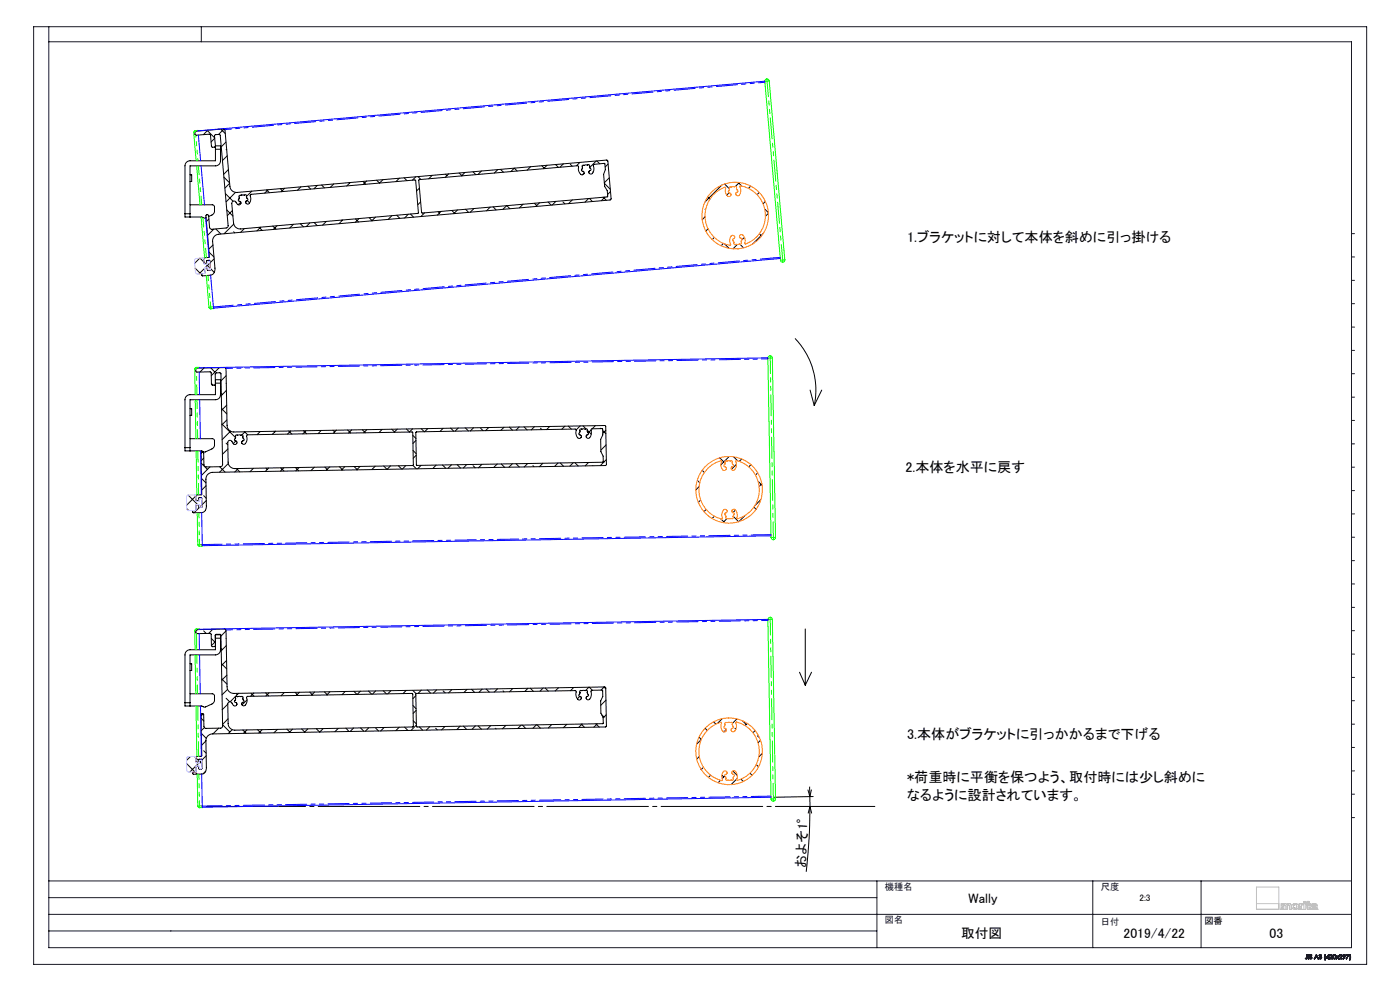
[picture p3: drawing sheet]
<svg xmlns="http://www.w3.org/2000/svg" width="420mm" height="297mm" viewBox="0 0 420 297" stroke-linecap="round" stroke-linejoin="round" font-family="sans-serif">
<defs><g id="words">
<g font-size="4.2">
<text x="272.2" y="72.6">1.ブラケットに対して本体を斜めに引っ掛ける</text>
<text x="271.7" y="141.5">2.本体を水平に戻す</text>
<text x="272.2" y="221.5">3.本体がブラケットに引っかかるまで下げる</text>
<text x="272.2" y="234.4">*荷重時に平衡を保つよう、取付時には少し斜めに</text>
<text x="272.2" y="239.7">なるように設計されています。</text>
</g>
<g font-size="4.1">
<text x="241.6" y="260" transform="rotate(-87 241.6 260)">およそ1°</text>
<text x="290.6" y="270.5">Wally</text>
<text x="288.3" y="281">取付図</text>
<text x="337.1" y="281">2019/4/22</text>
<text x="380.9" y="281">03</text>
</g>
<g font-size="2.8" fill="#191924">
<text x="265.5" y="266.8">機種名</text>
<text x="330.3" y="266.6">尺度</text>
<text x="265.5" y="276.8">図名</text>
<text x="330.3" y="277.3">日付</text>
</g>
<g font-size="2.8">
<text x="341.8" y="270.1">2:3</text>
<text x="361.3" y="276.9">図番</text>
</g>
</g></defs>
<g fill="none" stroke="#000" stroke-width=".3">
<path d="M58.6 39.4l8.5-.8 .4 .2 1.5 17a1.99 1.99 0 0 0 2.1 1.9l111-9.7 .3 .3 .9 11.3-.3 .3-117.4 10.3a1.99 1.99 0 0 0-1.8 2.2l.7 8a1.77 1.77 0 0 1-1.4 2.1l-2.4 .2-.2-.5 .1-.2 .9-.2v-1.6h.6l.2 .8 .9-.2-.3-2.8-.9 .1-.1 .8h-.7v-1.5l1.6-.4-1-12.3a.42 .42 0 0 1 .3-.4 .42 .42 0 0 1 .5 .3l.3 3.5 .4 .6 4.5-.4 .6-.4-2.3-27.4-.2-.2-1.5 .2 .2 3.3-.1 .3h-.8l-.3-.2-.3-3.6-4.4 .2-.2-.2zM62.1 39l2.3 2.3M62.3 39l-1.3 1.4M66.3 38.7l1.3 1.3M67.2 38.6l-1.6 1.7M57 52.4h.5v2h-.5M64.4 41.4l-1.1 1.1M64.6 43.8v4.4h-7.6a1.57 1.57 0 0 0-1.5 1.5v15.3h5.1l.6 .4 .6-.2M64.6 43.7h1.5v4.5a1.45 1.45 0 0 1-1.5 1.5h-7.6v15.3M64.6 44.7h1.5M67.2 53.1l1.7 1.7M67.6 58l2.3 2.3"/>
<path d="M67.8 42.6l-1.4 1.4M67.8 44.8l.2 .1M68.2 46.7l-1.5 1.4M68.5 50.8l-1.4 1.4M68.9 55l-1.4 1.4M70.7 57.6l-2.9 2.9M72.3 58.2l.3 .3M75.5 57.3l-1.6 1.6M80 56.9l.8 .8M80.4 56.9l-1 1M84.1 56.5l.8 .9M85.4 56.4l-1.1 1.1"/>
<path d="M90.3 56l-1 1M92.4 55.8l.8 .9M95.2 55.6l-1 1M96.5 55.5l.8 .8M100.1 55.1l-1 1.1M104.7 54.7l.2 .2M105.1 54.7l-1.1 1M108.9 54.4l.8 .8M110 54.3l-1.1 1M114.9 53.8l-1 1.1-.9-.9M119.8 53.4l-1 1M121.2 53.3l.9 .8"/>
<path d="M124.7 53l-1 1M125.4 52.9l.9 .9M125.7 53.9l47.7-4.2a.62 .62 0 0 1 .1 1v.2a1.5 1.5 0 0 0 1.2 1.5 .61 .61 0 0 0 .5-.7 .61 .61 0 0 0-.7-.5l.2-.9a.48 .48 0 0 1 0-.6 .48 .48 0 0 1 .6-.1l.8-.1a.49 .49 0 0 1 .5-.1 .49 .49 0 0 1 .2 .5l.2 .3a.57 .57 0 0 1 .3 .7 .57 .57 0 0 1-.6 .4 .59 .59 0 0 0 .3 .8 .59 .59 0 0 0 .8-.2 3.4 3.4 0 0 0 .2-2.5l3.5-.3 .1 1.7-.5 1.4 .3 3.7a5.2 5.2 0 0 1 .9 3l-55.7 4.9zM125.8 56.4l-.8 .9M129.6 52.6l-1 1M133.6 52.2l.5 .4M134.6 52.1l-1 1.1M137.8 51.9l.8 .8M139.5 51.7l-1 1M141.9 51.5l.9 .8M144.4 51.3l-1 1M149.3 50.8l-1 1.1"/>
<path d="M150.1 50.8l.9 .8M155.2 51.3l-.9-.9-1.1 1M159.2 49.9l-1 1.1M162.5 49.7l.8 .7M164.1 49.5l-1 1M166.7 49.3l.8 .9M169 49.1l-1 1M171.1 49.2l.6 .6M171.7 59.9l-1.1 1.1M174 48.7l-1.1 1M175.3 51.9l-.6 .5M176.6 59.5l-1.1 1.1"/>
<path d="M176.8 59.5l.9 .9M177.8 51.5l.1 .1M178.9 48.3l-1.9 1.9M179.1 48.2l.8 .9M180.9 59.1l1 .9M181.3 55l1.8 1.7M181.5 59.1l-1.1 1M182.4 49.2l-.9 .9M182.8 53.3l-1.5 1.5M183.1 57.4l-.8 .9M212.3 59l.7 .7M216.6 55.5l-5.2 5.1"/>
<path d="M217.4 55.1l1.3 1.3M218.7 57.8l-.7 .7M221.4 54.6l1.1 1.1M221.8 54.7l-1.2 1.2M225.2 55.8l-.7 .6M227.8 57.7l-.7 .6M55.5 64.1h1.5M57 61.4l7.1 .1 .2 .4-.1 1.9-.5 .5-1.1 .6M59.9 77.4l-1.5 1.5M60 77.4l1.6 1.6M61.9 79.2l1.2 1.2M62.7 65.6l-.8 .8"/>
<path d="M62.7 75.6l1.5 1.4M62.9 78.8l-1.2 1.3M63.9 73.4l-1.2 1.2M64.2 68.6l-1.9 1.9M64.2 77.6l-1.2 1.2M64.7 68.6l1.6 1.5M68.1 62.9l1.8 1.9M69.7 63.1l-1.5 1.5M69.8 60.4a1.1 1.1 0 0 1 1.3 .7 .63 .63 0 0 0 1 .3 .63 .63 0 0 0-.1-1.1 .54 .54 0 0 1-.4-.4 .54 .54 0 0 1 .2-.5v-.1a.42 .42 0 0 1-.1-.6 .42 .42 0 0 1 .6-.1l.8-.1a.5 .5 0 0 1 .6-.1 .5 .5 0 0 1 .2 .5l.1 .4a.67 .67 0 0 1-.3 1.1 .61 .61 0 0 0 .4 .7 .61 .61 0 0 0 .7-.2 3.4 3.4 0 0 0 .3-2.5l49.5-4.5 .9 9.9-53.3 4.8a2 2 0 0 1-2.1-1.8l-.6-5.8zM70.1 69.5l.3 .3M70.1 67.2l-2.9 2.9M72.2 60.6l-.8 .8"/>
<path d="M73.3 68.5l-1.1 1.1M74.2 60.1l.7 .7M77.7 68.1l1 1M78.2 68.1l-1.1 1.1M81.8 67.8l1 .9M83.1 67.7l-1.1 1.1M88 67.2l-1.1 1.1M90.1 67.1l1 .9M93 66.8l-1.1 1.1M94.3 66.7l.9 .9M97.9 66.4l-1.1 1.1M99.3 67.2h.1"/>
<path d="M102.5 66l.1 .1M102.8 65.9l-1.1 1.1M106.6 65.6l1 .9M107.7 65.5l-1.1 1.1M110.8 65.3l.9 .9M112.6 65.1l-1.1 1.1M117.5 64.7l-1 1.1M119 64.5l.9 .9M122.5 64.2l-1.1 1.1M123.2 64.2l.9 .9M126.2 60.5l-.9 .9M127.4 63.8l-1.1 1.1"/>
<path d="M131.4 63.4l.4 .4M132.3 63.4l-1.1 1M135.5 63.1l1 .9M137.2 62.9l-1.1 1.1M139.7 62.7l.9 .9M142.2 62.5l-1.1 1.1M147.1 62.1l-1.1 1.1M147.9 62l.9 .9M153 62.5l-1-.9-1.1 1.1M156.9 61.2l-1.1 1.1M160.3 60.9l.7 .7M161.9 60.8l-1.2 1.1"/>
<path d="M164.4 60.5l.9 1M166.8 60.4l-1.1 1.1M168.9 60.5l.6 .6M211.5 65l-.9 .9M211.5 62.7l.2 .2M212.4 68.6l-.7 .7M214.3 71.2l-.7 .6M217 73l-.7 .7M217.4 73.1l1.3 1.3M221.2 73.3l-1.3 1.3M221.9 73.1l1.2 1.2M223.3 71.1l-.7 .7"/>
<path d="M227.8 70.1l.7 .6M229.1 69.9l-3.3 3.2M229.5 62.7l1 1.1M229.6 60.4l-.7 .7M230.5 63.9l-.9 .9M58.5 80.4l1.7 1.7M61.6 80.2l-1.9 1.9M63.1 80.5l1.2 1.1M58.8 110.4l8.7-.2 .3 .2 .3 17.1a1.99 1.99 0 0 0 2 2l111.4-2 .2 .2 .2 11.5-.2 .3-118 2.1a1.99 1.99 0 0 0-1.9 2l.1 8a1.71 1.71 0 0 1-1.4 2l-2.7-.1 .1-.5 .9-.1v-1.6h.7l.3 .8 .8-.2-.1-2.7h-.9l-.1 .8-.6 .1-.1-.2-.1-1.2 .4-.4h1.3l.1-.2-.2-12.3a.39 .39 0 0 1 .4-.3 .39 .39 0 0 1 .4 .3l.1 3.5 .3 .5 4.6 .1 .5-.2 .2-.5-.5-27.3-.3-.2-1.3 .1-.1 3.3-.3 .3h-.6l-.3-.2-.1-3.6-4.3-.1-.3-.3zM61.2 110.3l-1.2 1.2M63.2 110.2l1.3 1.3M63.4 114.9l.5 .5"/>
<path d="M64.6 114.8h1.5M65.8 110.2l-2.4 2.4M66.4 117.9l.3 .3M67.8 112.6l-1.5 1.5M67.8 114.9h.1M67.9 117l-1.5 1.5M238.5 101.4a22.4 22.4 0 0 1 5.8 20.1M243 116.9l1.3 4.6M246.5 116.9l-2.2 4.6M55.5 134.2h1.5M57 131.5h7l.3 .5v1.7l-.6 .7-2.1 1.1-1-.4h-5.1v-15.3a1.57 1.57 0 0 1 1.5-1.5h7.6v-4.5h1.5v4.5a1.45 1.45 0 0 1-1.5 1.5h-7.6v15.3M57 122.5h.5v2h-.5"/>
<path d="M60.4 138.8l1.8 1.9M61.1 137.3l-.7 .8M63 139.9l-2.6 2.6M65.9 139.9l1.6 1.6M66.5 122.5l1.6 1.6M66.6 127.1l4.1 4.1M67.8 132.8l.5 .5M68 121.4l-1.5 1.5M68.1 125.8l-1.5 1.5M68.4 134.5l-1.7 1.7M68.5 138.9l-2.6 2.6M68.5 132.2a.97 .97 0 0 1 1.4 .7 .63 .63 0 0 0 .8 .3 .63 .63 0 0 0 .4-.7 .63 .63 0 0 0-.7-.5l.3-.9a.48 .48 0 0 1 0-.6 .48 .48 0 0 1 .6-.1h.9a.63 .63 0 0 1 .7 .2 .63 .63 0 0 1 0 .7 .53 .53 0 0 1 .2 .6 .53 .53 0 0 1-.5 .4 .58 .58 0 0 0 .2 .8 .58 .58 0 0 0 .8-.1 3.8 3.8 0 0 0 .5-2.6l49.6-.9 .3 9.8-.1 .2-53.5 .9a1.99 1.99 0 0 1-2-1.9z"/>
<path d="M69.2 129.2l-2.6 2.6M70.8 132.1l-.8 .9M73.4 129.4l.9 .9M73.5 129.4l-.9 .9M78.1 129.3l-1 1M82.2 129.3l.2 .2M82.7 129.2l-1 1M86.6 129.2l1 .9M87.2 129.1l-.9 1M91.1 129.1l.9 .9M91.8 129.1l-1 .9M96.3 129l-.9 1"/>
<path d="M97.4 140l.7 .7M98.9 139.9l-1 1.1M99.9 128.9l.5 .6M100.9 128.9l-.9 1M101.8 139.9l1 1M103.4 139.9l-1 1M104.3 128.9l.9 .9M105.5 128.8l-.9 1M106.3 139.8l.9 1M108 139.8l-1 1M108.7 128.8l.9 .9M110.1 128.8l-1 .9"/>
<path d="M112.6 139.7l-1.1 1M114.7 128.7l-1 .9M117.2 139.6l-1.1 1-1-.9M117.5 128.6l.9 .9M119.2 128.6l-.9 .9M119.5 139.6l1 1M121.7 139.6l-1 1M123.8 128.5l-1 1-.9-1M123.8 130.5l1 .9M123.9 135l.9 1M124 139.6l.9 .9M124.8 132l-.9 .9"/>
<path d="M124.9 136.4l-.9 .9M124.9 129.4l47.6-.8 .4 .3a1.68 1.68 0 0 0 1.1 2.5 .53 .53 0 0 0 .4-.4 .53 .53 0 0 0-.2-.6 .47 .47 0 0 1-.6-.4 .47 .47 0 0 1 .4-.5v-.2a.53 .53 0 0 1 0-.7 .53 .53 0 0 1 .7 0h.8a.44 .44 0 0 1 .6 0 .44 .44 0 0 1 0 .6l.1 .3a.44 .44 0 0 1 .4 .5 .44 .44 0 0 1-.6 .3v.2a.59 .59 0 0 0 .1 .8 .59 .59 0 0 0 .8-.1 3.5 3.5 0 0 0 .4-2.5l3.5-.1v1.7l-.6 1.4 .1 3.7 .6 1.3-.1 1.8-55.7 1zM126.3 139.5l-1 1M126.4 128.5l.9 .9M128.3 128.4l-.9 1M130.8 139.4l-.9 1M132.8 139.4l.9 .9M132.9 128.4l-.9 .9M135.2 128.3l.9 .9M135.4 139.3l-1 1M137.2 139.3l.9 1M137.5 128.3l-1 .9"/>
<path d="M139.6 128.2l.9 .9M140 139.2l-1 1.1M141.9 139.6l.7 .6M142.1 128.2l-1 .9M144.2 128.3l.7 .8M144.6 139.2l-1.1 1M146.6 128.1l-.9 1M149.2 139.1l-1.1 1M150.4 139.1l1 .9M151.2 128.1l-1 .9M152.8 128l.9 .9M153.7 139l-1 1"/>
<path d="M154.8 139l1 .9M155.8 127.9l-1 1M157.2 127.9l1 1M158.3 138.9l-1 1M159.9 139.6l.3 .3M160.3 127.9l-.9 .9M162.1 128.3l.5 .5M162.8 138.8l-1 1.1M164.9 127.8l-.9 1M167.4 138.7l-1 1.1M168.1 138.7l1 1M169.5 127.7l-1 1"/>
<path d="M170.5 127.7l.9 .9M172 138.7l-1 1M172.5 138.7l1 1M174.1 127.6l-1.2 1.2M174.9 127.6l.9 .9M176.2 128.9l1.2 1.2M176.6 138.6l-1.1 1M177.3 128.9l-.8 .8M177.8 139.6h.1M178.6 127.6l-.9 .9M180.1 128.3l.1 .2M180.8 129l1 1"/>
<path d="M181 138.2l.2 .2M181.8 128.9l-1 1M181.8 133.3l-1.5 1.6M181.9 137.8l-1.8 1.7M215.9 137.2l1.2 1.2M218.8 136.8l-2.5 2.5M220.1 136.9l1.2 1.2M220.9 139.1l-1.5 1.5M222.5 137.5l-.7 .8M225.3 139.2l-.7 .7M56 152.4l.6 .6M56.4 148.4l2.9 2.8"/>
<path d="M59.1 148.3l-3.1 3.1M59.3 151.2l.3 .3M59.8 152.1l-1.6 1.6M59.8 151.7l.2 .3M60.5 143.4l1.3 1.3M60.5 151.4l-.6 .6M61.1 148.6l.8 .7M61.8 145.6l-1.3 1.3M61.9 150l-1.3 1.3M71 140.4l.9 1M71.4 140.4l-1 1.1M76 140.4l-1 1"/>
<path d="M79.8 140.3l.4 .4M80.6 140.3l-1 1M84.2 140.2l1 1M85.2 140.2l-1.1 1M88.6 140.1l1 1M89.7 140.1l-1 1M94.3 140l-1 1M209.3 144l.6 .7M209.7 145.9l-1 .9M210.2 149.9l-.7 .7M210.6 140.9l.7 .7M211.8 152.7l-.6 .6"/>
<path d="M214.3 154.7l-.7 .7M216.3 155.5l.8 .9M218 155.5l-1.1 1.1M220.7 152.9l-.8 .8M223.5 154.5l-1.8 1.8-1.7-1.6M226.2 152l.6 .6M227.3 141.7l-.6 .7M227.4 144.2l1.2 1.2M228.3 149.7l-1.9 1.9M228.6 145l-.8 .8M57 198.9h.5v2h-.5M58.9 188.7h8.8l.4 17.1a1.99 1.99 0 0 0 2 2l111.4-1.9 .2 .2 .2 11.5-.2 .3-118 2.1a1.99 1.99 0 0 0-1.9 2l.1 8a1.69 1.69 0 0 1-1.4 2l-2.5 .1-.2-.2 .1-.5 .9-.2 .1-1.5 .6-.1 .2 .9 .9-.2-.1-2.7h-.8l-.2 .7-.6 .1-.2-1.4 .3-.3 1.5-.2-.2-12.3a.39 .39 0 0 1 .4-.4 .39 .39 0 0 1 .4 .4l.1 3.5 .2 .4 .3 .2 4.6-.1 .3-.2 .2-.4-.5-27.3-.2-.2-1.5 .1v3.3l-.2 .3h-.7l-.3-.3-.1-3.6h-4.4l-.2-.4z"/>
<path d="M59.3 188.7l-.6 .5M61.1 189.1l.7 .7M63.4 191.3l1.2 1.3M63.8 188.6l-1.2 1.2M64.6 192.3l-1.2 1.2M64.6 191.3h1.5M66.4 194.3l.3 .4M66.5 198.9l1.5 1.6M67.8 189.1l-1.5 1.5M67.8 191.3h.1M67.9 193.5l-1.5 1.5M68 197.9l-1.5 1.5"/>
<path d="M241.6 188.5v16.8M55.5 210.6h1.5M57 207.9l7 .1 .3 .5v1.6l-.6 .8-2.4 1-.8-.3h-5v-15.3a1.57 1.57 0 0 1 1.5-1.6h7.6v-4.5h1.5v4.5a1.51 1.51 0 0 1-1.5 1.6h-7.6v15.3M60.3 215.3l.8 .8M60.4 219.8l1.5 1.5M61 213.9l-.7 .7M61.3 218l-.9 1M65.6 218.2l-1.7 1.7M66.5 203.5l1.6 1.5M66.7 212.6v.1M66.8 217.2l2.2 2.2M67.8 209.3l1.1 1"/>
<path d="M68.1 202.3l-1.6 1.5M68.3 206.6l-1.7 1.6M68.3 211l-1.6 1.7M68.4 215.4l-1.6 1.7M68.5 210.6a.84 .84 0 0 1 1.4 .6 .65 .65 0 0 0 .7 .5 .65 .65 0 0 0 .5-.8 .65 .65 0 0 0-.7-.5l.3-.9a.46 .46 0 0 1 0-.6 .46 .46 0 0 1 .6-.1l.8-.1a.67 .67 0 0 1 .7 .2 .67 .67 0 0 1 .1 .8 .48 .48 0 0 1 .3 .6 .48 .48 0 0 1-.5 .3h-.1a.64 .64 0 0 0 .3 1 .64 .64 0 0 0 .9-.5 2.47 2.47 0 0 0 .2-2.1l.2-.3 49.4-.9 .2 .2 .2 9.7-53.6 1.1a1.99 1.99 0 0 1-2-2zM69.7 218.7l-1.2 1.1M70.9 207.8l.3 .4M71.6 207.8l-2.6 2.5M72.8 218.8l1 1M74.1 218.8l-1 1M74.1 209.8l-1.5 1.4M75.3 207.7l.9 1"/>
<path d="M76.1 207.7l-.9 1M77.3 218.7l.9 1M78.6 218.7l-1 1M79.7 207.6l.9 1M80.7 207.6l-.9 1M83.2 218.6l-1 1M85.3 207.6l-1 .9M86.1 218.5l.8 .9M87.8 218.5l-1 1M88.5 207.5l.7 .7M89.9 207.5l-1 .9M90.5 218.5l1 1"/>
<path d="M92.4 218.4l-1.1 1.1M92.9 207.4l.9 .9M94.4 207.4l-.9 .9M94.9 218.4l1 1M96.9 218.4l-1 1M97.3 207.4l.9 .9M99 207.3l-1 1M101.5 218.3l-1 1M103.5 207.3l-.9 .9M103.8 218.2l.9 1M106.1 218.2l-1 1M106.2 207.2l.9 .9"/>
<path d="M108.1 207.1l-.9 1M108.2 218.2l.9 .9M110.6 207.1l.9 .9M110.6 218.1l-1 1M112.7 207.1l-.9 .9M112.7 218.3l.9 .8M115 207l.9 1M115.2 218l-1 1.1M117.3 207l-1 1M119.8 217.9l-1.1 1.1M121.4 217.9l1 1M121.8 206.9l-.9 1"/>
<path d="M123.8 206.9l1 1M123.9 211.5l.9 .9M124 216l.9 1M124.8 208.5l-.9 .9M124.8 207.9l47.7-.9 .4 .3a1.93 1.93 0 0 0 .9 2.5 .55 .55 0 0 0 .6-.3 .55 .55 0 0 0-.2-.7 .46 .46 0 0 1-.4-.2 .46 .46 0 0 1 .1-.5l.1-.4a.48 .48 0 0 1 0-.7 .48 .48 0 0 1 .6 0l.8-.1a.48 .48 0 0 1 .6 0 .48 .48 0 0 1 .1 .6l.1 .3a.47 .47 0 0 1 .4 .5 .47 .47 0 0 1-.5 .4l-.1 .1a.58 .58 0 0 0 .1 .9 .58 .58 0 0 0 .8-.2 3.5 3.5 0 0 0 .4-2.5l3.5-.1v1.8l-.6 1.4 .1 3.6 .6 1.3v1.9l-55.8 1-.2-.2zM124.8 212.9l-.9 .9M124.9 217.3l-1.6 1.6M125.8 217.8l1 1M126.4 206.8l-1 1M128.2 206.8l1 .9M128.9 217.8l-1 1M130.7 218.3l.5 .5"/>
<path d="M131 206.8l-1 .9M132.9 207l.7 .6M133.5 217.7l-1 1.1M135.5 206.7l-.9 .9M138 217.6l-.9 1M139 217.6l1 1M140.1 206.6l-.9 .9M141.5 206.6l.9 .9M142.6 217.6l-1 1M143.4 217.6l1 .9M144.7 206.5l-1 1M145.9 206.5l.9 .9"/>
<path d="M147.2 217.5l-1 1M148.7 218.3l.1 .1M149.3 206.4l-1 1M150.9 207l.3 .4M151.8 217.4l-1.1 1M153.8 206.4l-.9 .9M156.4 217.3l-1.1 1M156.7 217.3l1 1M158.4 206.3l-1 .9M159.1 206.3l.9 .9M160.9 217.2l-1 1.1M161.1 217.2l1 1"/>
<path d="M162.9 206.2l-.9 .9M163.5 206.2l1 .9M165.5 217.2l-1 1M167.5 206.1l-.9 1M169.9 217.1l-.9 1M172.1 206.1l-.9 .9M173.9 208.7l-.7 .7M174.3 217l1 1M174.6 217l-1 1M176.7 205.9l-1.1 1.1M176.8 205.9l.9 1M178.8 216.9l.9 1"/>
<path d="M179.2 216.9l-1 1M180.5 214.2l.7 .7M181.2 205.9l.6 .5M181.3 205.9l-1 .9M181.8 209.8l-1.6 1.6M181.9 214.2l-1 1M211.5 218.3l.7 .6M214.1 216.3l.7 .7M216.6 215.4l-1.4 1.4M216.6 218.9l.5 .4M217.9 218.6l-.7 .8M220.5 218.3l.3 .2"/>
<path d="M221.1 215.4l-1.4 1.4M222.7 216l1.2 1.1M224.2 216.8l-.7 .7M226.6 218.9l-.7 .7M239.9 201.5l1.7 3.8M243.5 201.5l-1.9 3.8M56 228.8l3.2 3.2M57.1 226.7l-1.1 1.2M58.3 226.7l1.2 1.2M59.8 228.1l.7 .8M60.4 227.9l-3.5 3.5M61.1 225l.7 .7"/>
<path d="M61.7 231.1l-.8 .8M61.8 222.1l-1.3 1.3M61.9 226.5l-1.3 1.3M209.7 220.9l.7 .7-1.4 1.5M209.8 226.7l-.8 .8M211 230l-.6 .6-.1-.1M213.2 232.3l-.7 .7M216.1 233.9l-.7 .7M216.6 232.3l.5 .6M217.4 232.5l-.8 .9M219.9 231.1l1.3 1.3M221.1 233.4l-1.8 1.8"/>
<path d="M222.3 233.5l.7 .7M225 231.7l.6 .7M226.9 229.1l.7 .7M227.2 220.5l.7 .7M228.2 221.8l-.8 .8M228.7 225.8l-1.1 1M242.4 236.7l.6 2.1M242.9 235.8l.1 3M243 238.8v2.9M243.4 236.7l-.4 2.1M243.9 238.7l-11.6 .2M243 241.7l-.3 9.8-.8 9.8"/>
<path d="M243 241.7l.5 2M243 241.7l-.5 2M388.1 272h.1"/>
</g>
<g fill="none" stroke="#191924" stroke-width=".3">
<path d="M10.1 8h399.9v281h-399.9zM14.6 8v276h390.8v-271.5h-390.8M60.4 8v4.5M405.4 70h1M405.4 77h1M405.4 84h1M405.4 91h1M405.4 98h1M405.4 105h1M405.4 112h1M405.4 119h1M405.4 126h1"/>
<path d="M405.4 133h1M405.4 140h1M405.4 147h1M405.4 154h1M405.4 161h1M405.4 168h1M405.4 175h1M405.4 182h1M405.4 189h1M405.4 196h1M405.4 203h1M405.4 210h1"/>
<path d="M405.4 217h1M405.4 224h1M405.4 231h1M405.4 238h1M405.4 245h1M14.6 279h248.5M14.6 274h390.8M14.6 269h248.5M14.6 264h390.8M263.1 264v20M327.8 264v20M360.3 264v20"/>
<path d="M391.7 287.2l-.1 .1M392.1 286.9v-.8l.1 .8M392.1 286.9l-.2 .4-.2-.1M392.1 286.9l-.1 .4-.3-.1M392.2 286.9v.4h-.6M392.2 286.9l-.2 .5-.4-.1M392.5 286.1l.2 1.3zM392.9 287.1h-.1M393.5 286.4l-.4-.1 .5 .9-.4 .2-.4-.3M393.5 286.4l-.4-.2 .1 .4a.4 .4 0 0 1 .3 .6 .4 .4 0 0 1-.7-.1M393.6 286.3l-.5-.2-.2 .2 .6 .8-.4 .2-.2-.2M393.6 286.3l-.6-.1-.1 .3 .6 .6-.3 .2-.3-.2"/>
<path d="M393.6 286.3l-.1 .1M394.9 286.1l.6 1.3-.3-.5h-.6l-.3 .5zM394.9 286.4l.2 .4h-.4zM395.6 287h.2M395.7 286.4l.5-.3 .3 .8-.4 .5-.4-.1-.1-.3M395.7 286.4l.3-.3a.32 .32 0 0 1 .4 .1 .32 .32 0 0 1-.1 .5 .42 .42 0 0 1 0 .7 .42 .42 0 0 1-.7-.4M395.7 286.4h.1M395.8 286.4l.3-.2 .2 .1-.3 .3M395.8 286.4l.2-.2 .3 .1-.3 .3M396 286.6v.1M396 286.7l.3 .1v.4l-.3 .1-.2-.3M396 286.7h.1a.3 .3 0 0 1 .3 .4 .3 .3 0 0 1-.3 .2 .3 .3 0 0 1-.3-.3"/>
<path d="M397.5 287.7h.1M397.5 286.1h.2M397.5 286.1l-.2 .7 .2 .9M397.5 286.1l-.2 .6 .2 1M397.7 286.1l-.2 .6 .1 1M398.5 286.4v.5h-.4zM398.6 286.1h.1M398.6 286.1l.1 1-.2 .3v-.3h-.7zM398.9 286.5h.1M398.9 286.5l.2-.4 .5 .1 .1 .3-.2 .4M398.9 286.5a.42 .42 0 0 1 .6-.3 .42 .42 0 0 1 0 .7M399 286.5l.2-.3h.3l.1 .3-.3 .3"/>
<path d="M399 286.5a.3 .3 0 0 1 .4-.3 .3 .3 0 0 1 .1 .5l-.2 .1M399.3 286.8l-.4 .6h.8l-.6-.1 .4-.4M400 286.2h.6v1.1a.61 .61 0 0 1-.8-.3 .61 .61 0 0 1 .2-.8zM401.8 286.5l.2-.4 .5 .1 .1 .3-.2 .4M401.8 286.5a.43 .43 0 0 1 .6-.4 .43 .43 0 0 1 0 .8M401.8 286.5h.1M401.9 286.5l.2-.3h.3l.1 .3-.3 .3M401.9 286.5a.29 .29 0 0 1 .4-.3 .29 .29 0 0 1 .1 .5l-.2 .1M402.2 286.8l-.5 .6M402.4 286.9l-.4 .4 .6 .1h-1.1l-.3-.4-.4 .4 .4-.5-.4-.4 .4 .3 .5-.3-.4 .4 .4 .5M403 286.3h.4v.4h-.4zM403.3 286.8l-.3 .6 .5-.6"/>
<path d="M403.3 286.8l-.5-.3 .4-.4 .4 .2-.1 .5M403.3 286.8a.39 .39 0 0 1-.4-.5 .39 .39 0 0 1 .6-.2 .39 .39 0 0 1 0 .6v.1M403.9 286.1h.8l-.7 1.3 .5-1.2zM404.8 287.7h.2M404.9 286.1h.1M404.9 286.1l.1 1-.2 .6M405 286.1l.2 1.1-.2 .5M405 286.1l.2 1-.2 .6"/>
<circle cx="400.3" cy="286.8" r=".46"/>
</g>
<path d="M61.8 241.7h200.7" fill="none" stroke="#000" stroke-width=".3" stroke-dasharray="30.5 1.3 1.3 1.3" stroke-dashoffset=".6"/>
<g fill="none" stroke="#c0c0c0" stroke-width=".3">
<path d="M376.9 270.8h6.7M376.9 265.8h6.7v6.7h-6.7zM384.4 272.6h.1M384.4 272.6v-1.8h.5v.2l.3-.2h.5l.3 .3 .6-.3a.56 .56 0 0 1 .7 .6v1.2h-.5v-1.1l-.2-.3-.4 .2-.1 1.2h-.5l-.1-1.3-.4-.1-.2 .2v1.2M384.4 272.6h.4M384.8 272.6h.1M384.9 272.5h.1M384.9 272.5l-.1 .1M387.7 271.1a1.02 1.02 0 0 1 1.4-.2 1.02 1.02 0 0 1 .3 1.3 1.02 1.02 0 0 1-1.4 .3 1.02 1.02 0 0 1-.3-1.4zM389.7 272.6v-1.8h.6v.2l.7-.2v.3l-.6 .3-.1 1.2M389.7 272.6h.6M389.8 272.6h.1"/>
<path d="M390.3 272.5h.1M391.2 270.8h.5v1.8h-.5zM391.9 271.2h.1M391.9 271.1h.1M391.9 271.2v-.4h.2v-.6h.6v.6h.4v.4h-.4v1h.4v.4l-.8-.1-.2-1.3M391.9 271.2h.2M392.1 271.2h.1M393.6 270.9l.9-.1 .5 .3 .2 1.4-.6-.1a.74 .74 0 0 1-.9 .2 .74 .74 0 0 1-.4-.9l1.3-.4-.4-.2-.4 .3h-.5zM393.8 272.2h.1M394.6 271.9h.1M394.6 271.9l-.3 .3h-.5M394.6 271.9l-.1-.2a.48 .48 0 0 0-.5 0 .48 .48 0 0 0-.2 .5"/>
<path d="M395.2 272.5h.1"/>
<circle cx="388.6" cy="271.7" r=".55"/>
<circle cx="391.5" cy="270.4" r=".28"/>
</g>
<g fill="none" stroke="#ff8000" stroke-width=".3">
<path d="M213.8 58.6a8.7 8.7 0 0 1 3.8-2.5 2.76 2.76 0 0 0 1.1 2.8 .6 .6 0 0 0 .5-.6 .6 .6 0 0 0-.7-.6l.3-.9a.48 .48 0 0 1 0-.6 .48 .48 0 0 1 .6-.1l.8-.2a.47 .47 0 0 1 .5 0 .47 .47 0 0 1 .2 .6l.2 .3a.45 .45 0 0 1 .3 .5 .45 .45 0 0 1-.5 .4 .59 .59 0 0 0 0 1 .59 .59 0 0 0 .9-.3 3.5 3.5 0 0 0 .2-2.7 8.9 8.9 0 0 1 7.6 8.1 8.9 8.9 0 0 1-6.1 9.3l-.1-.2a1.93 1.93 0 0 0-1-2.6 .54 .54 0 0 0-.5 .4 .54 .54 0 0 0 .1 .6l.1 .1a.53 .53 0 0 1 .4 .3 .53 .53 0 0 1-.1 .6v.1a.48 .48 0 0 1 0 .7 .48 .48 0 0 1-.6 .1h-1a.54 .54 0 0 1-.6-.1 .54 .54 0 0 1-.1-.6v-.1a.43 .43 0 0 1-.3-.5 .43 .43 0 0 1 .4-.4 .6 .6 0 0 0 0-.9 .6 .6 0 0 0-.9 .2 3.6 3.6 0 0 0-.2 2.7 9 9 0 0 1-5.3-14.9zM212.4 140.3a8.6 8.6 0 0 1 3.9-2.2l.2 .3a1.88 1.88 0 0 0 .8 2.6 .55 .55 0 0 0 .6-.3 .55 .55 0 0 0-.2-.7l-.1-.1a.44 .44 0 0 1-.4-.4 .44 .44 0 0 1 .3-.4v-.2a.46 .46 0 0 1 0-.6 .46 .46 0 0 1 .6-.1l.8-.1a.47 .47 0 0 1 .6 .1 .47 .47 0 0 1 .1 .5l.1 .4a.42 .42 0 0 1 .4 .5 .42 .42 0 0 1-.5 .3h-.1a.59 .59 0 0 0 0 .9 .59 .59 0 0 0 .9-.1 3.6 3.6 0 0 0 .4-2.7 8.9 8.9 0 0 1 7 8.6 8.9 8.9 0 0 1-6.7 8.8 2.27 2.27 0 0 0-1-2.8 .55 .55 0 0 0-.5 .4 .55 .55 0 0 0 .1 .6l.1 .1a.49 .49 0 0 1 .4 .4 .49 .49 0 0 1-.2 .5l-.1 .2a.41 .41 0 0 1 0 .6 .41 .41 0 0 1-.6 0h-.9a.51 .51 0 0 1-.6-.1 .51 .51 0 0 1 0-.6l-.1-.2a.45 .45 0 0 1-.3-.5 .45 .45 0 0 1 .5-.3v-.1a.61 .61 0 0 0 0-.9 .61 .61 0 0 0-.9 .2 3.8 3.8 0 0 0-.3 2.7 9 9 0 0 1-4.3-15.3zM212.4 218.7a8.6 8.6 0 0 1 3.9-2.2h.1a2.15 2.15 0 0 0 .9 2.9 .6 .6 0 0 0 .6-.7 .6 .6 0 0 0-.7-.5l.3-.9a.53 .53 0 0 1 0-.7 .53 .53 0 0 1 .7-.1l.8 .1a.45 .45 0 0 1 .7 0 .45 .45 0 0 1 0 .6v.2a.44 .44 0 0 1 .3 .5 .44 .44 0 0 1-.4 .4l-.1 .1a.59 .59 0 0 0 .1 .9 .59 .59 0 0 0 .8-.2 3.7 3.7 0 0 0 .4-2.7 9 9 0 0 1 7 8.6 9 9 0 0 1-6.7 8.8 2.3 2.3 0 0 0-1-2.8 .62 .62 0 0 0-.5 .6 .62 .62 0 0 0 .6 .6l-.2 .9a.48 .48 0 0 1-.1 .6 .48 .48 0 0 1-.6 .1h-.9a.55 .55 0 0 1-.6-.1 .55 .55 0 0 1-.1-.7v-.1a.4 .4 0 0 1-.2-.5 .4 .4 0 0 1 .3-.3l.2-.2a.6 .6 0 0 0-.1-.8 .6 .6 0 0 0-.9 .1 3.7 3.7 0 0 0-.3 2.7 9 9 0 0 1-4.3-15.2z"/>
<circle cx="220.6" cy="64.6" r="10"/>
<circle cx="218.7" cy="146.8" r="10"/>
<circle cx="218.7" cy="225.2" r="10"/>
</g>
<g fill="none" stroke="#0f0" stroke-width=".3">
<path d="M58.1 39.7l.7 8.5M58.5 39.7h-.4M58.6 39.2v.2M58.6 39.2l.8-.1v.2M58.6 39.2l-.5 .5M229.7 23.8l.7-.1 .4 .5 4.6 53.7a.66 .66 0 0 1-.5 .7 .66 .66 0 0 1-.8-.6l-4.7-53.6zM59 49.7l1 11.7M60.3 65l1.1 12.3M61.6 79v.3M61.7 80.1v.1M61.9 82.6l.8 9.5M62.7 92.1h.5l.1 .5"/>
<path d="M62.7 92.1l.6 .5M64 92l.1 .5-.8 .1M58.4 110.6h.3M58.4 110.6l.2 7.7M58.6 119.8l.2 11.7M58.9 110.1v.3M58.9 110.1h.8v.2M58.9 110.1l-.5 .5M230.5 106.9l.5-.3 .4 .1 .3 .4 1 54a.67 .67 0 0 1-.7 .6 .67 .67 0 0 1-.7-.6zM58.8 135.1l.3 13.2M59.1 150v.3M59.1 151.2h.1"/>
<path d="M59.2 153.7l.1 9.5M59.3 163.2h.5v.5M59.3 163.2l.5 .5M60.7 163.2v.5h-.9M58.4 189h.3M58.4 189l.1 5.7M58.5 196.3l.2 11.6M58.9 188.5v.2M58.9 188.5h.8v.2M58.9 188.5l-.5 .5M230.7 185.1l.6-.1 .4 .5 1 53.9a.67 .67 0 0 1-.7 .7 .67 .67 0 0 1-.7-.6l-.9-53.8zM58.8 211.6l.3 15.1"/>
<path d="M59.1 228.4v.3M59.1 229.5v.1M59.2 232l.1 9.6M59.3 241.6h.5v.5M59.3 241.6l.5 .5M60.7 241.5v.6h-.9"/>
</g>
<g fill="none" stroke="#0f0" stroke-width=".3" stroke-dasharray="6.3 1.3 1.3 1.3 1.3 1.3">
<path d="M229.4 24.4l.7-.1M230.1 24.3h.7M230.1 24.3v-.6M62.1 79.2v-.4M234.1 78l.7-.1M234.8 77.9h.7M234.9 78.6l-.1-.7M62.2 80.3v-.2M64 92h-.8M230.4 107.3h.7M231.1 107.3h.6M231.1 107.3v-.7"/>
<path d="M59.6 150.3v-.4M59.6 151.4v-.2M60.7 163.2h-.9M231.3 161.1h.7M232 161.1h.7M232 161.7v-.6M59 194.7l-.1-4.9M230.4 185.7l.7-.1M231.1 185.6h.6M231.1 185.6v-.6M59.6 228.7v-.4M59.6 229.8v-.3"/>
<path d="M231.3 239.4h.7M232 239.4h.7M60.7 241.5l-.9 .1M232 240.1v-.7"/>
</g>
<path d="M63.2 92l-.8-9.5M59.8 163.2l-.1-9.6M59.8 241.6l-.1-9.6" fill="none" stroke="#0f0" stroke-width=".3" stroke-dasharray="6.3 1.3 1.3 1.3 1.3 1.3" stroke-dashoffset="4.7"/>
<path d="M61.9 77.2l-1-12" fill="none" stroke="#0f0" stroke-width=".3" stroke-dasharray="6.3 1.3 1.3 1.3 1.3 1.3" stroke-dashoffset="3.5"/>
<path d="M60.5 61.4l-1-11.7M59.3 131.5l-.2-11.7M59.3 207.9l-.2-11.7" fill="none" stroke="#0f0" stroke-width=".3" stroke-dasharray="6.3 1.3 1.3 1.3 1.3 1.3" stroke-dashoffset="3.7"/>
<path d="M59.4 48.2l-.7-7.7" fill="none" stroke="#0f0" stroke-width=".3" stroke-dasharray="6.3 1.3 1.3 1.3 1.3 1.3" stroke-dashoffset="5.7"/>
<path d="M234.8 77.9l-4.7-53.6M232 161.1l-.9-53.8M232 239.4l-.9-53.8" fill="none" stroke="#0f0" stroke-width=".3" stroke-dasharray="6.3 1.3 1.3 1.3 1.3 1.3" stroke-dashoffset="1.7"/>
<g fill="none" stroke="#00f" stroke-width=".3">
<path d="M229.4 24.3l-170 15M229.4 24.3h.1M59.5 40.5l.7 7.7M60.3 49.7l1 11.7M61.7 65.3l1 11.8M62.8 78v.4M234.1 77.5l-170 14.9-.9-10M63 80.7v.2M59.8 111.5l.1 6.8M59.9 119.8l.2 11.7M230.4 107.3l-170.7 3M60.2 135.1l.2 13.2"/>
<path d="M60.4 149.2v.3M60.5 151.9v.2M60.5 153.6l.2 9.9 170.6-2.9M59.7 188.7h.1M59.8 189.9v4.8M59.9 196.3l.2 11.6M230.4 185.7l-170.7 2.9M60.1 211.6l.3 15.1M60.4 227.5v.4M60.5 230.3v.2M60.5 232l.2 9.9 170.6-3"/>
</g>
<path d="M67.5 38.8l162-14.1M67.8 110.4l162.6-2.8M67.8 188.8l162.6-2.9" fill="none" stroke="#00f" stroke-width=".3" stroke-dasharray="6.3 1.3 1.3 1.3 1.3 1.3" stroke-dashoffset="4.4"/>
<path d="M234.1 77.1l-170.1 14.9M231.3 160.2l-170.6 3M231.3 238.6l-170.6 3" fill="none" stroke="#00f" stroke-width=".3" stroke-dasharray="6.3 1.3 1.3 1.3 1.3 1.3" stroke-dashoffset=".4"/>
<path d="M58.6 77.6l2.4-.3 .3 2 .8-.1 .1-.7 .6-.2 .3 2.4-.6 .2-.2-.8h-.8l-.2 .1v1.7l-2.4 .1-.3-.5-.3-3.3zM56.1 148.6l.4-.2h2.2l.2 1.9h.7l.3-.8h.5l.1 2.4h-.6l-.3-.7h-.7l-.2 1.8h-2.1l-.4-.1-.2-.4v-3.5zM56.2 226.8l2.4-.1 .3 2 .8-.1 .1-.7h.6l.1 2.4h-.6l-.2-.7-.8-.1-.1 .3v1.5l-2.2 .1-.4-.2-.2-.3v-3.6z" fill="none" stroke="#ff80ff" stroke-width=".3"/>
<path d="M59.6 226.7l-.3-15.1" fill="none" stroke="#0f0" stroke-width=".3" stroke-dasharray="6.3 1.3 1.3 1.3 1.3 1.3" stroke-dashoffset="2"/>
<path d="M59.6 148.3l-.2-13.2" fill="none" stroke="#0f0" stroke-width=".3" stroke-dasharray="6.3 1.3 1.3 1.3 1.3 1.3" stroke-dashoffset="2.9"/>
<path d="M59.1 118.3l-.2-6.9" fill="none" stroke="#0f0" stroke-width=".3" stroke-dasharray="6.3 1.3 1.3 1.3 1.3 1.3" stroke-dashoffset="3.4"/>
<use href="#words"/>
</svg>
